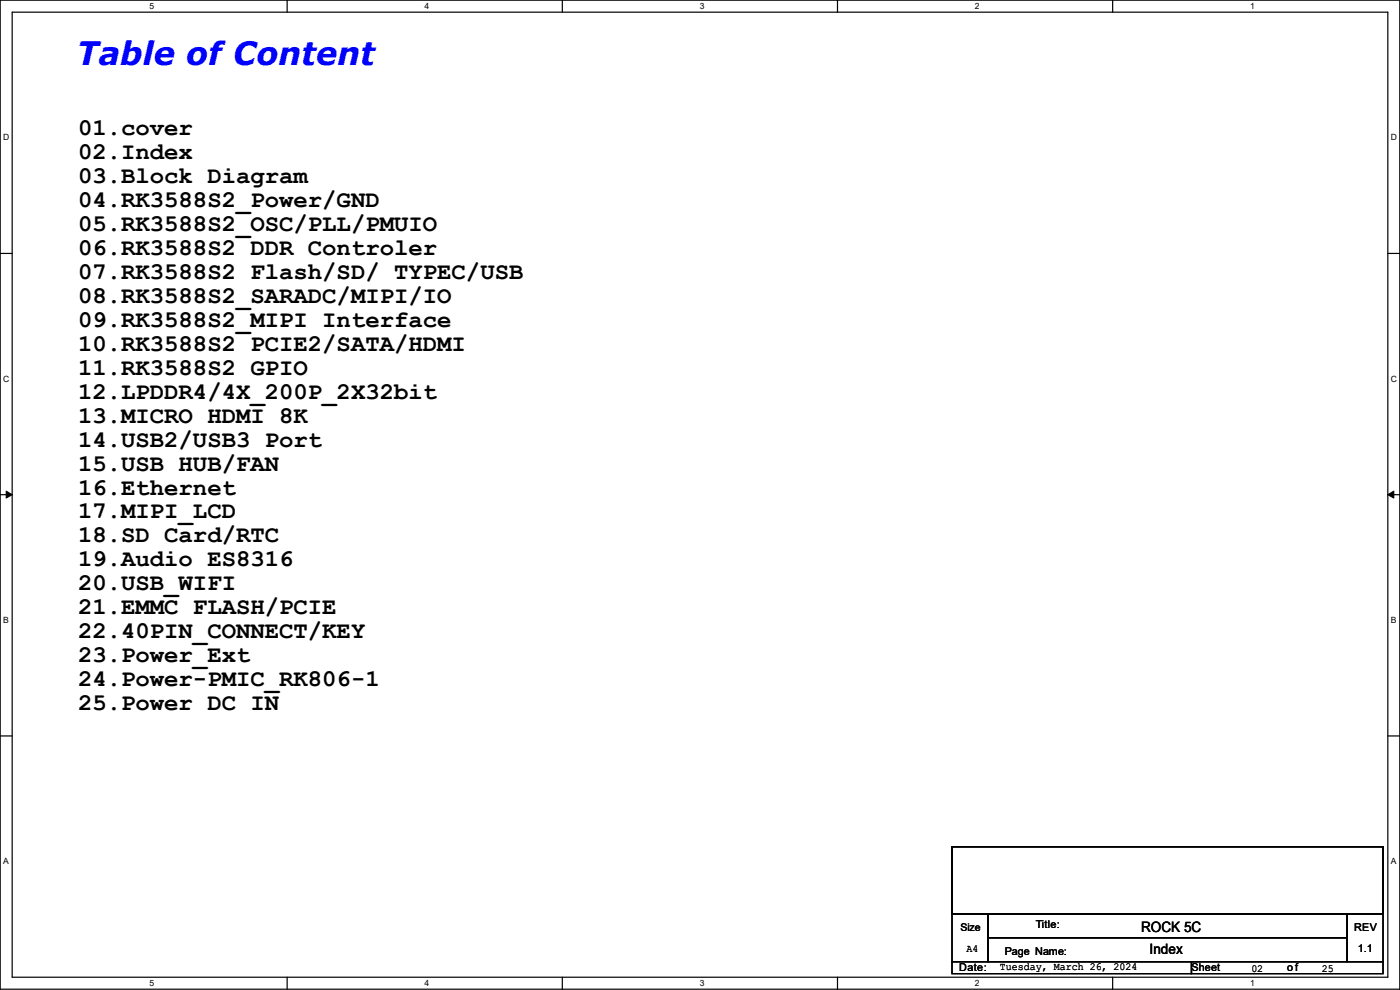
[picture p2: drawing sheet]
<svg xmlns="http://www.w3.org/2000/svg" width="297mm" height="210mm" viewBox="0 0 297 210" stroke-linecap="round" stroke-linejoin="round" font-family="sans-serif">
<defs><g id="words">
<text font-size="6.8" fill="#00f" x="16.3" y="13.7">Table of Content</text>
<g font-size="5.1">
<text x="16.6" y="28.7">01.cover</text>
<text x="16.6" y="33.8">02.Index</text>
<text x="16.6" y="38.9">03.Block Diagram</text>
<text x="16.6" y="43.9">04.RK3588S2_Power/GND</text>
<text x="16.6" y="49">05.RK3588S2_OSC/PLL/PMUIO</text>
<text x="16.6" y="54.1">06.RK3588S2 DDR Controler</text>
<text x="16.6" y="59.2">07.RK3588S2 Flash/SD/ TYPEC/USB</text>
<text x="16.6" y="64.3">08.RK3588S2_SARADC/MIPI/IO</text>
<text x="16.6" y="69.3">09.RK3588S2_MIPI Interface</text>
<text x="16.6" y="74.4">10.RK3588S2 PCIE2/SATA/HDMI</text>
<text x="16.6" y="79.5">11.RK3588S2 GPIO</text>
<text x="16.6" y="84.6">12.LPDDR4/4X_200P_2X32bit</text>
<text x="16.6" y="89.7">13.MICRO HDMI 8K</text>
<text x="16.6" y="94.7">14.USB2/USB3 Port</text>
<text x="16.6" y="99.8">15.USB HUB/FAN</text>
<text x="16.6" y="104.9">16.Ethernet</text>
<text x="16.6" y="110">17.MIPI_LCD</text>
<text x="16.6" y="115.1">18.SD Card/RTC</text>
<text x="16.6" y="120.1">19.Audio ES8316</text>
<text x="16.6" y="125.2">20.USB_WIFI</text>
<text x="16.6" y="130.3">21.EMMC FLASH/PCIE</text>
<text x="16.6" y="135.4">22.40PIN_CONNECT/KEY</text>
<text x="16.6" y="140.5">23.Power_Ext</text>
<text x="16.6" y="145.5">24.Power-PMIC_RK806-1</text>
<text x="16.6" y="150.6">25.Power DC IN</text>
</g>
<g font-size="3">
<text x="242.1" y="197.6">ROCK 5C</text>
<text x="243.9" y="202.4">Index</text>
</g>
<g font-size="2.3">
<text x="219.8" y="196.9">Title:</text>
<text x="287.3" y="197.4">REV</text>
<text x="205" y="202.1">A4</text>
<text x="213.1" y="202.5">Page Name:</text>
<text x="288.1" y="202">1.1</text>
<text x="203.5" y="206.1">Date:</text>
<text x="212.1" y="205.9">Tuesday, March 26, 2024</text>
<text x="252.8" y="206.1">Sheet</text>
<text x="265.5" y="206.1">02</text>
<text x="273.1" y="206.1">of</text>
<text x="280.5" y="206.1">25</text>
</g>
<text font-size="2.2" x="203.8" y="197.4">Size</text>
<g font-size="1.8">
<text x="31.7" y="1.9">5</text>
<text x="90.1" y="1.9">4</text>
<text x="148.5" y="1.9">3</text>
<text x="206.8" y="1.9">2</text>
<text x="265.2" y="1.9">1</text>
<text x=".7" y="29.8">D</text>
<text x="295.1" y="29.8">D</text>
<text x=".7" y="80.9">C</text>
<text x="295.1" y="80.9">C</text>
<text x=".7" y="132.1">B</text>
<text x="295.1" y="132.1">B</text>
<text x=".7" y="183.3">A</text>
<text x="295.1" y="183.3">A</text>
<text x="31.7" y="209.2">5</text>
<text x="90.1" y="209.2">4</text>
<text x="148.5" y="209.2">3</text>
<text x="206.8" y="209.2">2</text>
<text x="265.2" y="209.2">1</text>
</g>
</g></defs>
<path d="M0 0h297v209.8h-297zM2.6 2.6h291.8v204.7h-291.8z" fill="none" stroke="#000" stroke-width=".25"/>
<g fill="#fff">
<path d="M31.7 .3h1v2h-1z"/>
<path d="M31.7 207.6h1v1.9h-1z"/>
</g>
<path d="M60.9 0v2.6M60.9 207.3v2.5" fill="none" stroke="#000" stroke-width=".25"/>
<g fill="#fff">
<path d="M90.1 .3h1v2h-1z"/>
<path d="M90.1 207.6h1v1.9h-1z"/>
</g>
<path d="M119.3 0v2.6M119.3 207.3v2.5" fill="none" stroke="#000" stroke-width=".25"/>
<g fill="#fff">
<path d="M148.5 .3h.9v2h-.9z"/>
<path d="M148.5 207.6h.9v1.9h-.9z"/>
</g>
<path d="M177.7 0v2.6M177.7 207.3v2.5" fill="none" stroke="#000" stroke-width=".25"/>
<g fill="#fff">
<path d="M206.8 .3h1v2h-1z"/>
<path d="M206.8 207.6h1v1.9h-1z"/>
</g>
<path d="M236.1 0v2.6M236.1 207.3v2.5" fill="none" stroke="#000" stroke-width=".25"/>
<g fill="#fff">
<path d="M265.2 .3h1v2h-1z"/>
<path d="M265.2 207.6h1v1.9h-1z"/>
<path d="M.7 28.2h1.2v1.9h-1.2z"/>
<path d="M295.1 28.2h1.2v1.9h-1.2z"/>
<path d="M.7 79.3h1.2v2h-1.2z"/>
<path d="M295.1 79.3h1.2v2h-1.2z"/>
</g>
<path d="M0 53.8h2.6M294.4 53.8h2.6" fill="none" stroke="#000" stroke-width=".25"/>
<g fill="#fff">
<path d="M.7 130.5h1.2v2h-1.2z"/>
<path d="M295.1 130.5h1.1v2h-1.1z"/>
</g>
<path d="M0 104.9h2.6M294.4 104.9h2.6" fill="none" stroke="#000" stroke-width=".25"/>
<path d="M1.3 104.2l1.3 .7-1.3 .8zM294.4 104.9l1.3-.7v1.5z" fill="#000" stroke="#000" stroke-width=".21"/>
<g fill="#fff">
<path d="M.7 181.7h1.2v2h-1.2z"/>
<path d="M295.1 181.7h1.1v2h-1.1z"/>
</g>
<path d="M0 156.1h2.6M294.4 156.1h2.6M202 179.6h91.4v14.2h-91.4zM202 193.8h7.6v10.2h-7.6zM209.6 193.8h76.2v5.1h-76.2zM209.6 198.9h76.2v5.1h-76.2zM285.8 193.8h7.6v10.2h-7.6zM202 204h50.8v2.5h-50.8zM252.8 204h40.6v2.5h-40.6z" fill="none" stroke="#000" stroke-width=".25"/>
<use href="#words"/>
</svg>
